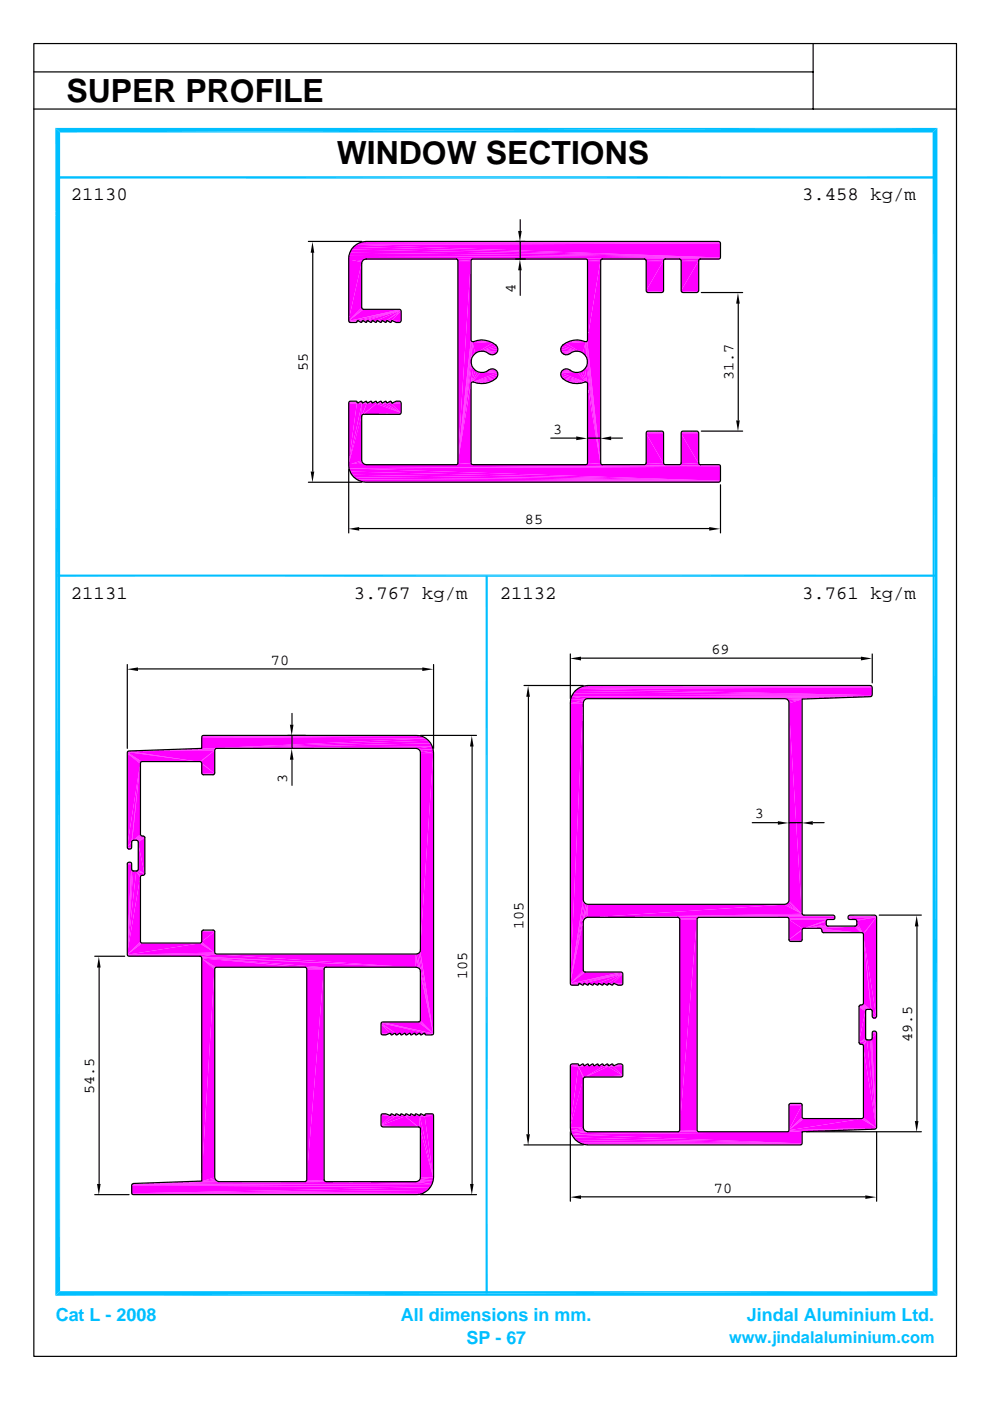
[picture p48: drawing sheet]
<svg xmlns="http://www.w3.org/2000/svg" width="210mm" height="297mm" viewBox="0 0 210 297" stroke-linecap="round" stroke-linejoin="round" font-family="sans-serif">
<defs><g id="words">
<g font-size="6.8">
<text x="14.1" y="21.5">SUPER PROFILE</text>
<text x="71.4" y="34.7">WINDOW SECTIONS</text>
</g>
<g font-size="4">
<text x="15" y="42.5">21130</text>
<text x="170.1" y="42.5">3.458 kg/m</text>
<text x="15" y="126.9">21131</text>
<text x="75" y="126.9">3.767 kg/m</text>
<text x="106" y="126.9">21132</text>
<text x="170.1" y="126.9">3.761 kg/m</text>
</g>
<g font-size="3.8" fill="#00bfff">
<text x="11.8" y="280.1">Cat L - 2008</text>
<text x="85" y="280.1">All dimensions in mm.</text>
<text x="158.4" y="280.1">Jindal Aluminium Ltd.</text>
<text x="98.9" y="285.1">SP - 67</text>
</g>
<text font-size="3.5" fill="#00bfff" x="154.6" y="284.7">www.jindalaluminium.com</text>
<g font-size="3.2">
<text x="109.3" y="62.1" transform="rotate(-90 109.3 62.1)">4</text>
<text x="65.3" y="78.7" transform="rotate(-90 65.3 78.7)">55</text>
<text x="155.5" y="80.6" transform="rotate(-90 155.5 80.6)">31.7</text>
<text x="117.3" y="91.9">3</text>
<text x="111.3" y="111.2">85</text>
<text x="57.4" y="140.9">70</text>
<text x="150.8" y="138.6">69</text>
<text x="60.9" y="165.9" transform="rotate(-90 60.9 165.9)">3</text>
<text x="160" y="173.5">3</text>
<text x="111" y="197" transform="rotate(-90 111 197)">105</text>
<text x="99.1" y="207.6" transform="rotate(-90 99.1 207.6)">105</text>
<text x="193.4" y="221" transform="rotate(-90 193.4 221)">49.5</text>
<text x="20" y="232" transform="rotate(-90 20 232)">54.5</text>
<text x="151.4" y="252.8">70</text>
</g>
</g></defs>
<g fill="#00bfff">
<path d="M12.2 121.8h186l-186 .5z"/>
<path d="M12.2 122.3l186-.5v.5z"/>
<path d="M197.7 28.1l1.1-1v247.6z"/>
<path d="M197.7 28.1l1.1 246.6-1.1-.9z"/>
<path d="M11.7 274.7l186-.9 1.1 .9z"/>
<path d="M11.7 274.7l1-.9h185z"/>
<path d="M11.7 27.1l1 246.7-1 .9z"/>
<path d="M11.7 27.1l1 1v245.7z"/>
<path d="M11.7 27.1h187.1l-186.1 1z"/>
<path d="M12.7 28.1l186.1-1-1.1 1z"/>
<path d="M12.2 37.4h186l-186 .5z"/>
<path d="M12.2 37.9l186-.5v.5z"/>
</g>
<path d="M65.4 51.2h11.3M66.3 53.5v46.4M148.7 62h8.8M156.5 64.3v24.8M73.9 99.4v13.6M148.7 91.4h8.8M65.4 102.2h11.3M76.2 112.1h74.2M152.8 102.8v10.2" fill="none" stroke="#000" stroke-width=".25"/>
<path d="M66.3 51.3l.3 2.3h-.7zM156.5 62.1l.3 2.3h-.7zM65.9 100h.7l-.3 2.3zM156.1 89.1h.7l-.3 2.4zM73.9 112.1l2.3-.4v.8zM150.4 111.7l2.3 .4-2.3 .4z" fill="#000"/>
<path d="M76.2 102.1h76.5M76.2 102h76.5M76.8 102.3h75.7M76.8 102.2h75.9" fill="none" stroke="#f0f" stroke-width=".21"/>
<path d="M75.5 101.8h77.2" fill="none" stroke="#f0f" stroke-width=".34"/>
<g fill="#f0f">
<path d="M74.9 101.2l77.8 .7-77.2-.2z"/>
<path d="M74.5 100.7l78.2 1.2-77.8-.7z"/>
<path d="M74.1 100l78.6 1.9-78.2-1.2z"/>
<path d="M73.9 99.3l78.8 2.6-78.6-1.9z"/>
<path d="M73.9 99.3l78.8-.3v2.9z"/>
<path d="M73.9 99.3l78.8-.6v.3z"/>
<path d="M73.9 99.3l78.6-.7 .2 .1z"/>
<path d="M73.9 99.3l78.6-.7z"/>
<path d="M73.9 99.3l78.4-.7z"/>
<path d="M73.9 98.6h74.5l-74.5 .7z"/>
</g>
<g fill="none" stroke="#f0f" stroke-width=".21">
<path d="M73.9 98.6h74.5M73.9 98.5h3.7M96.7 98.6h3.5M96.9 98.5h3.1M97 98.3h2.9M124.1 98.6h3.5M124.3 98.5h3.2M124.5 98.3h2.8M136.6 98.6h4.4M136.7 98.5h4.1M136.9 98.3h3.8M144 98.6h4.4"/>
<path d="M144.1 98.5h4.2M144.3 98.3h3.8"/>
</g>
<path d="M73.9 98.4h3.3" fill="none" stroke="#f0f" stroke-width=".3"/>
<g fill="#f0f">
<path d="M73.9 98.6l2.8-.6 .2 .3z"/>
<path d="M73.9 98.6l2.7-1 .1 .4z"/>
<path d="M136.9 91.8l3.7 6.4h-3.7z"/>
<path d="M144.4 91.8l3.7 6.4h-3.7z"/>
<path d="M136.9 91.8h3.7v6.4z"/>
<path d="M144.4 91.8h3.7v6.4z"/>
</g>
<path d="M136.9 91.8h3.7M137 91.6h3.6M137.1 91.5h3.4M144.4 91.8h3.7M144.4 91.6h3.6M144.5 91.5h3.4" fill="none" stroke="#f0f" stroke-width=".21"/>
<g fill="#f0f">
<path d="M76.6 88.3v9.3l-2.7 1z"/>
<path d="M76.7 88.1l-2.8 10.5z"/>
</g>
<path d="M77 87.9h7.8M77 87.8h7.9" fill="none" stroke="#f0f" stroke-width=".21"/>
<path d="M77 87.7h8" fill="none" stroke="#f0f" stroke-width=".38"/>
<g fill="#f0f">
<path d="M77 87.9l2.8-2.3 5.2 1.9z"/>
<path d="M76.8 88l3-2.4z"/>
<path d="M77.7 85.6h2.1l-3 2.4z"/>
<path d="M77.7 85.6l-1 2.5z"/>
<path d="M76.7 85.6h1l-1 2.5z"/>
<path d="M76.7 85.6v2.5l-2.8 10.5z"/>
<path d="M75.6 85.6h1.1l-2.8 13z"/>
<path d="M79.8 85.6h1.1l4.1 1.9z"/>
</g>
<path d="M77.7 85.6h2.1" fill="none" stroke="#f0f" stroke-width=".21"/>
<g fill="#f0f">
<path d="M80.9 85.6h1l3.1 1.9z"/>
<path d="M81.9 85.6h1l2.1 1.9z"/>
<path d="M82.9 85.6l2.1-.1v2z"/>
<path d="M73.9 85.5l1.7 .1-1.7 13z"/>
<path d="M75.6 85.6l1.1-.3v.3z"/>
</g>
<path d="M82.9 85.5h2.1" fill="none" stroke="#f0f" stroke-width=".25"/>
<g fill="#f0f">
<path d="M81.9 85.6l1-.3v.3z"/>
<path d="M76.7 85.6l1-.3v.3z"/>
<path d="M78.8 85.6l1-.3v.3z"/>
<path d="M77.7 85.6l1.1-.3v.3z"/>
<path d="M80.9 85.6l1-.3v.3z"/>
<path d="M73.9 85.5l1.7-.2v.3z"/>
<path d="M79.8 85.6l1.1-.3v.3z"/>
<path d="M73.9 85.3h1.7l-1.7 .2z"/>
<path d="M75.6 85.6l1.1-.4v.1z"/>
<path d="M78.8 85.6l1-.4v.1z"/>
<path d="M81.9 85.6l1-.4v.1z"/>
<path d="M80.9 85.6l.9-.4 .1 .1z"/>
<path d="M79.8 85.6l1-.4 .1 .1z"/>
<path d="M76.7 85.6l1-.4v.1z"/>
<path d="M77.7 85.6l1-.4 .1 .1z"/>
<path d="M73.9 85.3l1.7-.1v.1z"/>
<path d="M82.9 85.6l1.9-.4 .1 .1z"/>
<path d="M74 85.2h1.6l-1.7 .1z"/>
<path d="M79.8 85.6l.8-.4h.2z"/>
<path d="M78.8 85.6l.7-.4h.3z"/>
<path d="M77.7 85.6l.8-.4h.2z"/>
<path d="M76.7 85.6l.8-.4h.2z"/>
<path d="M81.9 85.6l.7-.4h.3z"/>
<path d="M75.6 85.6l.8-.4h.3z"/>
<path d="M80.9 85.6l.7-.4h.2z"/>
<path d="M76.4 85.2h.3z"/>
<path d="M82.6 85.2h.3z"/>
<path d="M78.5 85.2h.2z"/>
<path d="M77.5 85.2h.2z"/>
<path d="M80.6 85.2h.2z"/>
<path d="M81.6 85.2h.2z"/>
<path d="M79.5 85.2h.3z"/>
<path d="M74 85.2l1.5-.1z"/>
<path d="M74 85.2h1.6z"/>
<path d="M83.9 85.1l.9 .1z"/>
<path d="M82.9 85.6l1-.5 .9 .1z"/>
<path d="M99.8 81.4v16.8h-2.8z"/>
<path d="M124.5 81.4l2.8 16.8h-2.8z"/>
<path d="M101.1 81.3l1.7 .1z"/>
<path d="M121.5 81.4l1.7-.1z"/>
</g>
<path d="M100.2 81.1h3.4M101.1 81.2h2.5M120.7 81.2h2.5M120.7 81.1h3.5" fill="none" stroke="#f0f" stroke-width=".21"/>
<path d="M100.3 81.2h3.3M120.7 81.2h3.3" fill="none" stroke="#f0f" stroke-width=".25"/>
<path d="M100.2 81h4.2M119.9 81h4.3" fill="none" stroke="#f0f" stroke-width=".34"/>
<g fill="#f0f">
<path d="M119.3 80.3l4.9 .8-4.3-.3z"/>
<path d="M100.2 81.1l4.9-.8-.7 .5z"/>
<path d="M119 80l5.2 1.1-4.9-.8z"/>
<path d="M100.2 81.1l5.2-1.1-.3 .3z"/>
<path d="M118.8 79.5l5.4 1.6-5.2-1.1z"/>
<path d="M100.2 81.1l5.3-1.6-.1 .5z"/>
<path d="M118.9 79.1l5.3 2-5.4-1.6z"/>
<path d="M118.9 79.1l5.4 2z"/>
<path d="M100.2 81.1l5.3-2v.4z"/>
<path d="M100 81.1l5.5-2z"/>
<path d="M118.9 79.1l3.6-.1 1.8 2.1z"/>
<path d="M101.9 79l3.6 .1-5.5 2z"/>
</g>
<path d="M101.9 79h3.6M118.9 79h3.6" fill="none" stroke="#f0f" stroke-width=".21"/>
<g fill="#f0f">
<path d="M122.5 79l.6-.1 1.2 2.2z"/>
<path d="M123.1 78.9l1.4 2.3z"/>
<path d="M101.3 78.9l.6 .1-1.9 2.1z"/>
<path d="M101.3 78.9l-1.4 2.3z"/>
</g>
<path d="M102.5 79h3M118.9 79h3" fill="none" stroke="#f0f" stroke-width=".21"/>
<path d="M103 78.9h2.5M118.9 78.9h2.4" fill="none" stroke="#f0f" stroke-width=".38"/>
<g fill="#f0f">
<path d="M123.1 78.9l.5-.3 .9 2.6z"/>
<path d="M100.8 78.6l.5 .3-1.4 2.3z"/>
</g>
<path d="M103 78.7h2.2M119.1 78.7h2.2" fill="none" stroke="#f0f" stroke-width=".34"/>
<g fill="#f0f">
<path d="M119.1 78.7l.4-.3 1.3 .1z"/>
<path d="M103.5 78.5l1.4-.1 .3 .3z"/>
<path d="M103.5 78.5l.5-.2 .9 .1z"/>
<path d="M119.5 78.4l.9-.1 .4 .2z"/>
<path d="M119.5 78.4l.9-.1z"/>
<path d="M104 78.3l.9 .1z"/>
<path d="M124 78.2l.5 3-.9-2.6z"/>
<path d="M124 78.2l.5 3.2z"/>
<path d="M124 78.2l3.3 20z"/>
<path d="M100.3 78.2l.5 .4-.9 2.6z"/>
<path d="M100.3 78.2l-.5 3.2z"/>
<path d="M100.3 78.2l-3.3 20z"/>
<path d="M124.3 77.7l3 20.5-3.3-20z"/>
<path d="M100 77.7l.3 .5-3.3 20z"/>
<path d="M124.5 77.1l2.8 21.1-3-20.5z"/>
<path d="M99.9 77.1l.1 .6-3 20.5z"/>
<path d="M124.5 76.5l2.8 21.7z"/>
<path d="M99.9 76.5l-2.9 21.7z"/>
<path d="M104 75.3l.9-.1z"/>
<path d="M119.5 75.2l.9 .1z"/>
<path d="M119.5 75.2l1.3-.2-.4 .3z"/>
<path d="M103.5 75l1.4 .2-.9 .1z"/>
<path d="M103.5 75l1.7-.1-.3 .3z"/>
<path d="M119.1 74.9l1.7 .1-1.3 .2z"/>
</g>
<path d="M102.5 74.7h2.7M103 74.9h2.2M119.1 74.9h2.2M119.1 74.7h2.8" fill="none" stroke="#f0f" stroke-width=".34"/>
<path d="M101.9 74.5h3.6M118.9 74.5h3.6" fill="none" stroke="#f0f" stroke-width=".21"/>
<path d="M102.5 74.7h3M118.9 74.7h3" fill="none" stroke="#f0f" stroke-width=".38"/>
<g fill="#f0f">
<path d="M101.9 74.5l3.6-.5v.5z"/>
<path d="M118.8 74l3.7 .5h-3.6z"/>
<path d="M101.9 74.5l3.5-.9 .1 .4z"/>
<path d="M101.3 74.7l4.1-1.1z"/>
<path d="M119 73.6l3.5 .9-3.7-.5z"/>
<path d="M119 73.6l4.1 1.1z"/>
<path d="M101.3 74.7l3.8-1.5 .3 .4z"/>
<path d="M119.3 73.2l3.8 1.5-4.1-1.1z"/>
<path d="M101.3 74.7l3.1-1.9 .7 .4z"/>
<path d="M100.8 75l3.6-2.2z"/>
<path d="M119.3 73.2l.6-.4 3.2 1.9z"/>
<path d="M119.9 72.8l3.7 2.2z"/>
<path d="M119.9 72.8l4.3-.3-.6 2.5z"/>
<path d="M124.2 72.5l-.2 2.9-.4-.4z"/>
</g>
<path d="M124.2 72.5v3.4" fill="none" stroke="#f0f" stroke-width=".34"/>
<path d="M124.3 72.5v4" fill="none" stroke="#f0f" stroke-width=".3"/>
<g fill="#f0f">
<path d="M124.2 72.5l3.1 25.7-2.8-21.7z"/>
<path d="M100.2 72.5l4.2 .3-3.6 2.2z"/>
<path d="M100.2 72.5l.6 2.5-.5 .4z"/>
</g>
<path d="M100.2 72.5v3.4" fill="none" stroke="#f0f" stroke-width=".34"/>
<path d="M100 72.5v4" fill="none" stroke="#f0f" stroke-width=".3"/>
<path d="M100.2 72.5l-.3 4-2.9 21.7z" fill="#f0f"/>
<path d="M100.2 72.6h4.2M119.9 72.6h4.3" fill="none" stroke="#f0f" stroke-width=".25"/>
<g fill="#f0f">
<path d="M124.2 72.5h.1l3 25.7z"/>
<path d="M100 72.5h.2l-3.2 25.7z"/>
</g>
<path d="M100.3 72.6h4.1M119.9 72.6h4.1" fill="none" stroke="#f0f" stroke-width=".34"/>
<g fill="#f0f">
<path d="M124.5 72.3l2.8 25.9-3-25.7z"/>
<path d="M99.9 72.3l.1 .2-3 25.7z"/>
</g>
<path d="M100.3 72.4h3.3M120.7 72.4h3.3" fill="none" stroke="#f0f" stroke-width=".25"/>
<path d="M101.1 72.3h2.5M120.7 72.3h2.5" fill="none" stroke="#f0f" stroke-width=".21"/>
<g fill="#f0f">
<path d="M99.8 72.2l-2.8 26z"/>
<path d="M124.5 72.2l2.8 26z"/>
<path d="M121.5 72.2h1.7z"/>
<path d="M101.1 72.2h1.7z"/>
<path d="M83.9 68.4h.9z"/>
<path d="M74 68.4h1.5z"/>
<path d="M74 68.4h1.6z"/>
<path d="M82.6 68.4h.3z"/>
<path d="M76.4 68.4h.3z"/>
<path d="M79.5 68.4h.3z"/>
<path d="M77.5 68.4h.2z"/>
<path d="M80.6 68.4h.2z"/>
<path d="M78.5 68.4h.2z"/>
<path d="M81.6 68.4h.2z"/>
<path d="M82.6 68.4l.3-.2z"/>
<path d="M83.9 68.4l1-.2-.1 .2z"/>
<path d="M79.5 68.4l.3-.2z"/>
<path d="M74 68.4l1.6-.2v.2z"/>
<path d="M77.5 68.4l.2-.2z"/>
<path d="M80.6 68.4l.3-.2z"/>
<path d="M76.4 68.4l.3-.2z"/>
<path d="M78.5 68.4l.3-.2z"/>
<path d="M73.9 68.2h1.7l-1.6 .2z"/>
<path d="M81.6 68.4l.3-.2z"/>
<path d="M83.9 68.4l1.1-.3-.1 .1z"/>
<path d="M73.9 68.1l1.7 .1h-1.7z"/>
<path d="M82.9 68v.2l-.3 .2z"/>
<path d="M82.9 68l2.1 .1-1.1 .3z"/>
<path d="M78.8 68v.2l-.3 .2z"/>
<path d="M78.8 68l1 .2-.3 .2z"/>
<path d="M73.9 68.1l1.7-.1v.2z"/>
<path d="M75.6 68l1.1 .2-.3 .2z"/>
<path d="M75.6 68h1.1v.2z"/>
<path d="M76.7 68l1 .2-.2 .2z"/>
<path d="M76.7 68h1v.2z"/>
<path d="M77.7 68h1.1l-.3 .4z"/>
<path d="M80.9 68v.2l-.3 .2z"/>
<path d="M80.9 68l1 .2-.3 .2z"/>
</g>
<path d="M77.7 68h2.1" fill="none" stroke="#f0f" stroke-width=".21"/>
<g fill="#f0f">
<path d="M78.8 68h1v.2z"/>
<path d="M79.8 68h1.1l-.3 .4z"/>
</g>
<path d="M79.8 68h2.1" fill="none" stroke="#f0f" stroke-width=".21"/>
<g fill="#f0f">
<path d="M80.9 68h1v.2z"/>
<path d="M81.9 68h1l-.3 .4z"/>
<path d="M81.9 68l3.1-2-2.1 2z"/>
<path d="M82.9 68l2.1-2v2.1z"/>
<path d="M81.9 68l3-2.2 .1 .2z"/>
<path d="M79.8 68l5.1-2.2-3 2.2z"/>
<path d="M77.7 68l7.2-2.2-5.1 2.2z"/>
<path d="M76.7 68l8.2-2.2-7.2 2.2z"/>
<path d="M75.6 68l9.3-2.2-8.2 2.2z"/>
<path d="M73.9 68.1l11-2.3-9.3 2.2z"/>
<path d="M73.9 68.1l10.9-2.4 .1 .1z"/>
<path d="M73.9 68.1l10.9-2.4z"/>
<path d="M73.9 68.1l3.1-2.5h7.6z"/>
<path d="M73.9 68.1l2.9-2.5h.2z"/>
<path d="M73.9 68.1l2.8-2.6 .1 .1z"/>
<path d="M76.6 65.3l.1 .2-2.8 2.6z"/>
</g>
<path d="M136.9 61.8h3.7M137 61.9h3.6M137.1 62h3.4M144.4 61.8h3.7M144.4 61.9h3.6M144.5 62h3.4" fill="none" stroke="#f0f" stroke-width=".21"/>
<g fill="#f0f">
<path d="M76.6 55.9v9.4l-2.7 2.8z"/>
<path d="M76.7 55.6l-2.8 12.5z"/>
<path d="M148.1 55.4v6.3h-3.7z"/>
<path d="M140.6 55.4v6.3h-3.7z"/>
<path d="M127.3 55.4v42.8l-2.8-26z"/>
<path d="M99.8 55.4v16.8l-2.8 26z"/>
<path d="M144.4 55.4h3.7l-3.7 6.3z"/>
<path d="M136.9 55.4h3.7l-3.7 6.3z"/>
<path d="M97 55.4h2.8l-2.8 42.8z"/>
<path d="M124.5 55.4h2.8l-2.8 16.8z"/>
</g>
<g fill="none" stroke="#f0f" stroke-width=".21">
<path d="M73.9 55h3.7M73.9 55h78.4M96.7 55h3.5M96.9 55.1h3.1M97 55.3h2.9M124.1 55h3.5M124.3 55.1h3.2M124.5 55.3h2.8M136.6 55h4.4M136.7 55.1h4.1M136.9 55.3h3.8M144 55h4.4"/>
<path d="M144.1 55.1h4.2M144.3 55.3h3.8"/>
</g>
<path d="M73.9 55.1h3.3" fill="none" stroke="#f0f" stroke-width=".25"/>
<g fill="#f0f">
<path d="M73.9 55l3 .2-.2 .4z"/>
<path d="M73.9 55l2.8 .6-2.8 12.5z"/>
</g>
<path d="M73.9 55h78.6M73.9 54.9h78.8" fill="none" stroke="#f0f" stroke-width=".21"/>
<path d="M73.9 54.8h78.8" fill="none" stroke="#f0f" stroke-width=".38"/>
<g fill="#f0f">
<path d="M73.9 54.3l78.8 .3-78.8 .4z"/>
<path d="M74.1 53.6l78.6 1-78.8-.3z"/>
<path d="M74.5 52.9l78.2 1.7-78.6-1z"/>
<path d="M74.9 52.4l77.8 2.2-78.2-1.7z"/>
<path d="M74.9 52.4l.6-.5 77.2 2.7z"/>
<path d="M75.5 51.9l77.2-.3v3z"/>
</g>
<path d="M75.5 51.7h77.2" fill="none" stroke="#f0f" stroke-width=".34"/>
<path d="M76.2 51.5h76.5M76.2 51.4h76.5M76.8 51.3h75.7M27.9 253.1h61.7M27.9 253.2h61M27.9 253.2h61.7M28 253.3h60.9" fill="none" stroke="#f0f" stroke-width=".21"/>
<g fill="none" stroke="#000" stroke-width=".25">
<path d="M75 52.3a3.9 3.9 0 0 1 2.6-1.1h74.8l.4 .4v2.9l-.2 .4h-4.1l-.3 .2-.1 6.5-.3 .4h-3l-.3-.2-.1-6.5-.2-.3-3.1-.1-.4 .2v6.5l-.4 .4h-2.9l-.3-.2-.1-6.5-.2-.3-9.1-.1-.3 .2v.2v43l.3 .2h9.1l.2-.4 .1-6.5 .3-.2h2.9h.2l.2 .4v6.5l.4 .2h3.1l.2-.4 .1-6.5 .3-.2h3l.3 .4 .1 6.5 .3 .2 4.1 .1 .2 .3v3l-.2 .3h-75a3.7 3.7 0 0 1-3.7-3.7l.1-13.2 .3-.2h1.2l.3 .3 .8-.3 .3 .3 .8-.3 .2 .3 .8-.3 .3 .3 .7-.3 .3 .3 .8-.3 .2 .3 .8-.3 .3 .3 .7-.3 .3 .3a1.69 1.69 0 0 1 1.9-.1l.1 2.2-.2 .3h-7.8l-.3 .2-.1 9.6a1.03 1.03 0 0 0 .9 .9h19.2l.2-.2 .1-.2-.1-43-.2-.2h-19.2a.94 .94 0 0 0-.9 .9l.1 9.6 .3 .2h7.8l.2 .4v2l-.2 .3a2.13 2.13 0 0 1-1.8-.3l-.3 .4-.7-.4-.3 .4-.7-.4-.3 .4-.7-.4-.4 .4-.6-.4-.4 .4-.7-.4-.3 .4-.7-.4h-.2l-.2 .4-.7-.4-.4 .4h-1.2l-.3-.2-.1-13.3a3.6 3.6 0 0 1 1.1-2.6zM99.9 55.1l.4-.2 24.1 .1 .2 .3v16.8l-.4 .3a4.6 4.6 0 0 0-5.2 1.1 1.18 1.18 0 0 0 .3 1.5 1.18 1.18 0 0 0 1.5 0 2.26 2.26 0 0 1 3.1 .2 2.26 2.26 0 0 1 0 3.1 2.26 2.26 0 0 1-3.1 .2 1.19 1.19 0 0 0-1.6 .1 1.19 1.19 0 0 0 .1 1.7 4.9 4.9 0 0 0 4.9 .7l.4 .3v16.8l-.2 .4h-.2h-24.1l-.2-.4v-16.8l.3-.3a4.6 4.6 0 0 0 5.2-1.1 1.18 1.18 0 0 0-.3-1.5 1.18 1.18 0 0 0-1.5 .1 2.26 2.26 0 0 1-3.1-.2 2.26 2.26 0 0 1 0-3.1 2.26 2.26 0 0 1 3.1-.2 1.19 1.19 0 0 0 1.7-.2 1.19 1.19 0 0 0-.2-1.6 4.9 4.9 0 0 0-4.9-.8l-.3-.3zM109.4 54.9h1.9M109.4 51.2h1.9M110.3 46.6v2.3M110.3 51.2v3.7M110.3 57.2v5.4M116.8 92.9h5.4M124.6 92.9h2.8M129.6 92.9h2.4M89.1 155.9h11.9M100.1 158.2v92.8"/>
<path d="M89.1 253.3h11.9"/>
</g>
<path d="M109.9 49h.7l-.4 2.3zM110.2 55l.4 2.3h-.7zM122.2 92.5l2.3 .4-2.3 .4zM127.3 92.9l2.3-.4v.8zM100 156l.4 2.3h-.7zM99.7 251h.7l-.4 2.4z" fill="#000"/>
<path d="M27.9 252.9h62.3" fill="none" stroke="#f0f" stroke-width=".38"/>
<g fill="#f0f">
<path d="M27.9 253l62.9-.7-.6 .4z"/>
<path d="M27.9 253l63.3-1.3-.4 .6z"/>
<path d="M27.9 251.4l63.3 .3-63.3 1.3z"/>
<path d="M27.9 251.2l63.3 .5-63.3-.3z"/>
<path d="M27.9 251.2l63.7-.1-.4 .6z"/>
</g>
<path d="M27.9 251.1h63.7M28 251h63.6" fill="none" stroke="#f0f" stroke-width=".21"/>
<g fill="#f0f">
<path d="M28.2 251l40.8-.4 22.6 .5z"/>
<path d="M69 250.6h19.1l3.5 .5z"/>
</g>
<path d="M28.2 250.8h40.8" fill="none" stroke="#f0f" stroke-width=".38"/>
<path d="M64.6 250.6h4.4" fill="none" stroke="#f0f" stroke-width=".21"/>
<g fill="#f0f">
<path d="M28.2 251l18.2-.4z"/>
<path d="M88.1 250.6l.4-.1 3.1 .6z"/>
<path d="M28.2 251l14.5-.5h3.4z"/>
</g>
<path d="M64.8 250.5h4.1" fill="none" stroke="#f0f" stroke-width=".21"/>
<path d="M88.5 250.5l3.3-.1-.2 .7z" fill="#f0f"/>
<path d="M42.7 250.4h3.4M64.9 250.3h3.8M88.5 250.4h3.3" fill="none" stroke="#f0f" stroke-width=".21"/>
<path d="M42.7 250.5l2.9-.5 .2 .3z" fill="#f0f"/>
<path d="M88.8 250.2h3" fill="none" stroke="#f0f" stroke-width=".38"/>
<g fill="#f0f">
<path d="M89 250l2.9-.3-.1 .7z"/>
<path d="M42.7 250.5l2.8-.8 .1 .3z"/>
</g>
<path d="M89 249.8h2.9" fill="none" stroke="#f0f" stroke-width=".34"/>
<g fill="#f0f">
<path d="M89.1 239.3l2.8 10.4h-2.8z"/>
<path d="M89 239.2l2.9 10.5z"/>
</g>
<path d="M80.8 238.9h7.9M80.9 239h7.8" fill="none" stroke="#f0f" stroke-width=".21"/>
<path d="M80.7 238.8h8" fill="none" stroke="#f0f" stroke-width=".38"/>
<g fill="#f0f">
<path d="M80.7 238.6l5.2-1.9 2.8 2.3z"/>
<path d="M85.9 236.7l3 2.3z"/>
<path d="M85.9 236.7h3.1l-.1 2.3z"/>
</g>
<path d="M89 236.7v2.5" fill="none" stroke="#f0f" stroke-width=".21"/>
<path d="M89 236.7l2.9 13-2.9-10.5z" fill="#f0f"/>
<path d="M85.9 236.7h3.1" fill="none" stroke="#f0f" stroke-width=".21"/>
<g fill="#f0f">
<path d="M89 236.7h1l1.9 13z"/>
<path d="M80.7 238.6l3.1-1.9h2.1z"/>
</g>
<path d="M83.8 236.7h4.2" fill="none" stroke="#f0f" stroke-width=".21"/>
<g fill="#f0f">
<path d="M80.7 238.6l2.1-2 1 .1z"/>
<path d="M80.7 236.6h2.1l-2.1 2z"/>
<path d="M90 236.7l1.9-.1v13.1z"/>
</g>
<path d="M80.7 236.5h2.1" fill="none" stroke="#f0f" stroke-width=".25"/>
<g fill="#f0f">
<path d="M90 236.7l1.8-.3 .1 .2z"/>
<path d="M85.9 236.4l1.1 .3h-1.1z"/>
<path d="M82.8 236.4l1 .3-1-.1z"/>
<path d="M89 236.4l1 .3h-1z"/>
<path d="M88 236.4l1 .3h-1z"/>
<path d="M83.8 236.4l1.1 .3h-1.1z"/>
<path d="M84.9 236.4l1 .3h-1z"/>
<path d="M87 236.4l1 .3h-1z"/>
<path d="M90 236.4h1.8l-1.8 .3z"/>
<path d="M82.8 236.2l1 .5-1-.3z"/>
<path d="M89.1 236.2l.9 .5-1-.3z"/>
<path d="M88 236.2l1 .5-1-.3z"/>
<path d="M85.9 236.2l1.1 .5-1.1-.3z"/>
<path d="M83.9 236.2l1 .5-1.1-.3z"/>
<path d="M87 236.2l1 .5-1-.3z"/>
<path d="M84.9 236.2l1 .5-1-.3z"/>
<path d="M90.1 236.2l1.7 .2h-1.8z"/>
</g>
<path d="M80.8 236.4h2" fill="none" stroke="#f0f" stroke-width=".38"/>
<g fill="#f0f">
<path d="M90.1 236.2h1.6l.1 .2z"/>
<path d="M85.9 236.2l1.1 .5z"/>
<path d="M88 236.2l1 .5z"/>
<path d="M89.1 236.2l.9 .5z"/>
<path d="M84.9 236.2l1 .5z"/>
<path d="M82.8 236.2l1 .5z"/>
<path d="M83.9 236.2l1 .5z"/>
<path d="M87 236.2l1 .5z"/>
<path d="M88 236.2h.3z"/>
<path d="M84.9 236.2h.2z"/>
<path d="M87 236.2h.2z"/>
<path d="M83.9 236.2h.2z"/>
<path d="M89.1 236.2h.2z"/>
<path d="M82.8 236.2h.3z"/>
<path d="M85.9 236.2h.3z"/>
<path d="M90.3 236.2h1.4z"/>
<path d="M90.1 236.2h1.6z"/>
<path d="M80.9 236.2l1.9 .4z"/>
<path d="M81.1 236.2h.6l1.1 .4z"/>
<path d="M90.3 219.5l1.4-.1z"/>
<path d="M80.9 219.4l.8 .1z"/>
<path d="M90.1 219.4h1.6z"/>
<path d="M88 219.4l.3 .1z"/>
<path d="M83.9 219.4l.2 .1z"/>
<path d="M85.9 219.4l.3 .1z"/>
<path d="M87 219.4l.2 .1z"/>
<path d="M84.9 219.4l.2 .1z"/>
<path d="M82.8 219.4l.3 .1z"/>
<path d="M89.1 219.4l.2 .1z"/>
<path d="M90.1 219.4l1.7-.1-.1 .1z"/>
<path d="M90 219.3h1.8l-1.7 .1z"/>
<path d="M87 219.3l.2 .2z"/>
<path d="M85.9 219.3l.3 .2z"/>
<path d="M84.9 219.3l.2 .2z"/>
<path d="M88 219.3l.3 .2z"/>
<path d="M83.8 219.3l.3 .2z"/>
<path d="M89 219.3l.3 .2z"/>
<path d="M82.8 219.3l.3 .2z"/>
<path d="M80.8 219.3l.9 .2z"/>
<path d="M90 219.3l1.9-.2-.1 .2z"/>
<path d="M80.7 219.1l1 .4-.9-.2z"/>
</g>
<path d="M80.7 219.3h2.1" fill="none" stroke="#f0f" stroke-width=".42"/>
<g fill="#f0f">
<path d="M82.8 219.1l.3 .4-.3-.2z"/>
<path d="M88 219.3l1-.3-.7 .5z"/>
<path d="M89 219l.3 .5-.3-.2z"/>
<path d="M84.9 219.3l1-.3-.8 .5z"/>
<path d="M85.9 219l.3 .5-.3-.2z"/>
<path d="M85.9 219h1.1l-.8 .5z"/>
<path d="M87 219l.2 .5-.2-.2z"/>
<path d="M83.8 219.3l1.1-.3-.8 .5z"/>
</g>
<path d="M84.9 219h2.1" fill="none" stroke="#f0f" stroke-width=".21"/>
<path d="M84.9 219h1l-1 .3z" fill="#f0f"/>
<path d="M84.9 219h3.1" fill="none" stroke="#f0f" stroke-width=".21"/>
<g fill="#f0f">
<path d="M87 219h1l-.8 .5z"/>
<path d="M88 219h1l-1 .3z"/>
</g>
<path d="M88 219h2" fill="none" stroke="#f0f" stroke-width=".21"/>
<g fill="#f0f">
<path d="M89 219h1l-.7 .5z"/>
<path d="M90 219l1.9 .1-1.9 .2z"/>
<path d="M82.8 219.1l1-.1-.7 .5z"/>
</g>
<path d="M83.8 219h6.2" fill="none" stroke="#f0f" stroke-width=".21"/>
<g fill="#f0f">
<path d="M83.8 219h1.1l-1.1 .3z"/>
<path d="M80.7 217.1l3.1 1.9-1 .1z"/>
<path d="M80.7 217.1l2.1 2h-2.1z"/>
<path d="M80.8 216.9l3 2.1-3.1-1.9z"/>
<path d="M80.8 216.9l9.2 2.1h-6.2z"/>
<path d="M80.8 216.9l11.1 2.2-1.9-.1z"/>
<path d="M80.8 216.9l.1-.1 11 2.3z"/>
<path d="M80.9 216.8l11 2.3z"/>
<path d="M81.1 216.7h7.6l3.2 2.4z"/>
<path d="M88.7 216.7h.2l3 2.4z"/>
<path d="M89 216.5l2.9 2.6-3-2.4z"/>
<path d="M89.1 216.4l2.8 2.7-2.9-2.6z"/>
<path d="M89.1 206.1l2.8 13-2.8-2.7z"/>
<path d="M89 205.7l2.9 13.4z"/>
<path d="M45.5 205.5v44.2l-2.8 .8z"/>
<path d="M68.7 205.5v44.7h-3.7z"/>
<path d="M65 205.5h3.7l-3.7 44.7z"/>
</g>
<path d="M64.6 205.2h4.4M64.8 205.2h4.1M64.9 205.4h3.8" fill="none" stroke="#f0f" stroke-width=".21"/>
<g fill="#f0f">
<path d="M42.7 203.2l21.9 1.9h-18.8z"/>
<path d="M42.7 203.2l3.1 1.9-.1 .1z"/>
<path d="M42.7 203.2l3 2-.1 .1z"/>
<path d="M42.7 203.2l2.9 2.1-.1 .2z"/>
<path d="M42.7 203.2l2.8 2.3-2.8 45z"/>
<path d="M42.6 203l22 2.1-21.9-1.9z"/>
<path d="M42.6 203l26.4 2.1h-4.4z"/>
<path d="M42.6 203l45.5 2.1h-19.1z"/>
<path d="M42.5 202.8l45.6 2.3-45.5-2.1z"/>
<path d="M42.3 202.8l45.8 2.3z"/>
</g>
<path d="M27 202.7h15.3M27.1 202.8h15.2" fill="none" stroke="#f0f" stroke-width=".21"/>
<path d="M26.9 202.6h15.4" fill="none" stroke="#f0f" stroke-width=".38"/>
<g fill="#f0f">
<path d="M26.9 202.4l18.9-.1-3.5 .5z"/>
<path d="M42.3 202.8l3.5-.5 42.3 2.8z"/>
<path d="M45.8 202.3h42.3v2.8z"/>
</g>
<path d="M88.3 202.3v2.9" fill="none" stroke="#f0f" stroke-width=".38"/>
<g fill="#f0f">
<path d="M88.1 202.3l.7 3.1-.3-.2z"/>
<path d="M88.1 202.3l.9 3.4-.2-.3z"/>
</g>
<path d="M26.9 202.4h18.9" fill="none" stroke="#f0f" stroke-width=".21"/>
<g fill="#f0f">
<path d="M88.1 202.3h.4l.5 3.4z"/>
<path d="M88.5 202.3l3.4 16.8-2.9-13.4z"/>
</g>
<path d="M26.9 202.3h18.8" fill="none" stroke="#f0f" stroke-width=".25"/>
<g fill="#f0f">
<path d="M88.5 202.3l.3-.2 3.1 17z"/>
<path d="M26.9 202.4l18.6-.4 .1 .2z"/>
<path d="M89 201.8l2.9 17.3-3.1-17z"/>
<path d="M89.1 201.4l2.8 17.7z"/>
<path d="M26.9 202.4l15.4-2.4 3.2 2z"/>
<path d="M26.9 202.4l3.2-2.4h12.2z"/>
<path d="M26.9 202.4l3-2.4h.2z"/>
<path d="M42.3 200h.2l3 2z"/>
<path d="M26.9 202.4l2.9-2.6 .1 .2z"/>
<path d="M42.5 200l.1-.2 2.9 2.2z"/>
<path d="M26.9 202.4l2.8-2.7 .1 .1z"/>
<path d="M42.7 199.7l2.8 2.3-2.9-2.2z"/>
<path d="M42.7 199.7l2.8-2.1v4.4z"/>
<path d="M42.7 197.6h2.8l-2.8 2.1z"/>
</g>
<path d="M42.7 197.5h2.8M42.8 197.4h2.6M42.9 197.3h2.4" fill="none" stroke="#f0f" stroke-width=".21"/>
<g fill="#f0f">
<path d="M29.7 186v13.7l-2.8 2.7z"/>
<path d="M30.1 185.7l.3-.1z"/>
<path d="M30.1 185.7l.5-.3z"/>
<path d="M29.9 185.7l.7-.3z"/>
<path d="M29.9 185.7l.7-.4v.1z"/>
<path d="M28.9 184.7l1.7 .6-.7 .4z"/>
<path d="M28.9 184.7l1 1-.1 .1z"/>
<path d="M28.9 184.7l.9 1.1-.1 .2z"/>
<path d="M28.9 184.7l.8 1.3-2.8 16.4z"/>
<path d="M28.2 184.7h.7l-2 17.7z"/>
<path d="M28 184.7h.2l-1.3 17.7z"/>
<path d="M28.9 184.7l1.7 .6z"/>
<path d="M27.9 184.5l.1 .2-1.1 17.7z"/>
<path d="M29.2 184.5l1.4 .8-1.5-.6z"/>
<path d="M27.9 184.3l-1 18.1z"/>
<path d="M29.3 184.3l1.3 1-1.4-.8z"/>
<path d="M27.9 183.2l-1 19.2z"/>
<path d="M26.9 183.2h1l-1 19.2z"/>
<path d="M26.9 183.2l.9-.2 .1 .2z"/>
<path d="M27 183h.8l-.9 .2z"/>
<path d="M27 183l.6-.1 .2 .1z"/>
<path d="M27 183l.6-.1z"/>
<path d="M27.2 182.9h.4z"/>
<path d="M27.2 180.1h.4z"/>
<path d="M27.2 180.1l.6-.2-.2 .2z"/>
<path d="M27 179.9h.8l-.6 .2z"/>
<path d="M27 179.9l.9-.2-.1 .2z"/>
<path d="M26.9 179.7h1l-.9 .2z"/>
<path d="M27.9 178.6v1.1h-1z"/>
<path d="M29.3 178.6l1.3 6.7-1.3-1z"/>
<path d="M27.9 178.4l-1 1.3z"/>
<path d="M28.2 178.2l2.4-.5-1.7 .5z"/>
<path d="M28.9 178.2l1.7-.5-1.5 .6z"/>
<path d="M29.1 178.3l1.5-.6-1.4 .7z"/>
<path d="M29.2 178.4l1.4-.7-1.3 .9z"/>
<path d="M29.3 178.6l1.3-.9v7.6z"/>
<path d="M28.2 178.2l2.4-.7v.2z"/>
<path d="M28 178.3l2.6-.8z"/>
<path d="M28 178.3l2.4-.9 .2 .1z"/>
<path d="M28 178.3l2.4-.9z"/>
<path d="M28 178.3l2.3-1z"/>
<path d="M28 178.3l1.9-1.1 .2 .1z"/>
<path d="M28 178.3l1.8-1.2 .1 .1z"/>
<path d="M28 178.3l1.7-1.4 .1 .2z"/>
</g>
<path d="M42.7 164h2.8M42.8 164.2h2.6M42.9 164.3h2.4" fill="none" stroke="#f0f" stroke-width=".21"/>
<g fill="#f0f">
<path d="M29.7 161.9v15l-1.7 1.4z"/>
<path d="M29.7 161.9l-1.7 16.4-.1 .1z"/>
<path d="M29.7 161.9l-1.8 16.5-1 1.3z"/>
<path d="M42.7 161.9l2.8 2h-2.8z"/>
<path d="M42.6 161.7l2.9 2.2-2.8-2z"/>
<path d="M42.5 161.6l3 2.3z"/>
<path d="M91.9 159.7v59.4l-2.8-17.7z"/>
<path d="M89.1 159.7h2.8l-2.8 41.7z"/>
<path d="M26.9 159.7l3.2 1.8-.2 .1z"/>
<path d="M26.9 159.7l3 1.9-.1 .1z"/>
<path d="M26.9 159.7l2.9 2-.1 .2z"/>
<path d="M26.9 159.7l2.8 2.2-2.8 17.8z"/>
<path d="M27 159.5l3.1 2-3.2-1.8z"/>
<path d="M27 159.5l15.3 2h-12.2z"/>
<path d="M27 159.5l.1-.2 15.2 2.2z"/>
</g>
<path d="M89 159.5h2.9" fill="none" stroke="#f0f" stroke-width=".34"/>
<g fill="#f0f">
<path d="M27.1 159.3l15.2 2.2z"/>
<path d="M27.3 159.3l18.2-.2-3.2 2.4z"/>
<path d="M42.3 161.5l3.2-2.4-3 2.5z"/>
<path d="M42.5 161.6l3-2.5v4.8z"/>
<path d="M88.8 159l3.1 .7-2.9-.4z"/>
<path d="M88.8 159l3-.1 .1 .8z"/>
</g>
<path d="M27.3 159.1h18.3" fill="none" stroke="#f0f" stroke-width=".34"/>
<path d="M88.5 158.9h3.3" fill="none" stroke="#f0f" stroke-width=".21"/>
<g fill="#f0f">
<path d="M27.3 159.3l18.4-.5-.1 .1z"/>
<path d="M27.3 159.3l18.5-.6z"/>
</g>
<path d="M88.1 158.8h3.7" fill="none" stroke="#f0f" stroke-width=".21"/>
<g fill="#f0f">
<path d="M27.3 159.3l18.5-.6z"/>
<path d="M42.7 158.7l48.9-.4z"/>
<path d="M45.8 158.7l45.8-.4-3.5 .4z"/>
<path d="M88.1 158.7l3.5-.4 .2 .6z"/>
<path d="M42.7 158.7l48.5-1.1 .4 .7z"/>
<path d="M42.7 158.7l48.1-1.7 .4 .6z"/>
<path d="M42.7 158.7l47.5-2.1 .6 .4z"/>
<path d="M42.7 156.3l47.5 .3-47.5 2.1z"/>
</g>
<path d="M42.7 156.4h47.5" fill="none" stroke="#f0f" stroke-width=".34"/>
<path d="M42.7 156.2h46.9M42.8 156.1h46.8M42.8 156.1h46.1M42.9 156h46" fill="none" stroke="#f0f" stroke-width=".21"/>
<g fill="none" stroke="#000" stroke-width=".25">
<path d="M27 140.9v17.8M27 159.4l.4-.2 15.4-.5v-2.4l.3-.4h45.1a3.7 3.7 0 0 1 3.7 3.7v59.5l-.1 .3h-.3h-1.2l-.3-.3-.7 .3h-.2l-.1-.3-.7 .3h-.2l-.2-.3-.6 .3h-.2l-.2-.3-.6 .3h-.3l-.1-.3-.7 .3h-.2l-.2-.3-.6 .3-.5-.3-.7 .3-.3-.3a1.92 1.92 0 0 1-1.9 .2v-2.2l.2-.4h7.8l.3-.2v-10.5a.87 .87 0 0 0-.9-.9h-19.1l-.3 .1-.1 .3 .1 44.8 .3 .2h19.1a.94 .94 0 0 0 .9-.9v-10.5l-.3-.2h-7.6l-.4-.3v-2.1l.2-.3a2.13 2.13 0 0 1 1.7 .3l.3-.4 .8 .4 .3-.4 .7 .4 .3-.4 .8 .4 .2-.4 .8 .4 .2-.4 .8 .4 .3-.4 .8 .4 .3-.4 .7 .4 .3-.4h1.2l.4 .2v13.3a3.7 3.7 0 0 1-3.7 3.7h-59.9l-.3-.2-.1-1.8 .4-.4 14.5-.5v-47.3l-.4-.4h-15l-.4-.1v-19.4a.47 .47 0 0 1 .5-.4 .47 .47 0 0 1 .4 .4v1.1l.2 .3h1l.2-.3v-5.8l-.2-.3-.8-.1-.3 .3-.1 1.2a.47 .47 0 0 1-.4 .4 .47 .47 0 0 1-.5-.4zM29.3 141.8h60.3M61 155.9h3.7M61.9 151.3v2.3M61.9 155.9v2.8M91.9 140.9v17.8M29.8 161.6l.4-.1h12.2l.4 .3v2.1l.1 .3 2.3 .1 .3-.4v-4.8l.4-.4h42.3a.94 .94 0 0 1 .9 .9v41.7a.87 .87 0 0 1-.9 1h-42.3l-.4-.4v-4.4l-.3-.3h-2.3l-.1 .3v2.1l-.4 .3h-12.4l-.2-.3v-13.7a.52 .52 0 0 1 .7-.3l.2-.4v-7.6l-.2-.3-.5-.1-.2-.3zM61.9 161v5.5M20.1 202.7h6.3M21 205.1v45.9M45.6 205.2l.3-.1h18.8l.3 .4v44.7l-.3 .3h-18.2a1.03 1.03 0 0 1-1-.9z"/>
<path d="M20.1 253.3h7.3"/>
</g>
<path d="M26.9 141.9l2.4-.4v.8zM61.5 153.7h.7l-.4 2.3zM89.5 141.5l2.4 .4-2.4 .4zM61.8 158.7l.4 2.4h-.7zM21 202.8l.3 2.3h-.7zM20.6 251h.7l-.3 2.4z" fill="#000"/>
<g fill="#00bfff">
<path d="M103 122.1h.4v152.1z"/>
<path d="M103 122.1l.4 152.1h-.4z"/>
</g>
<path d="M120.9 138.6v9.5M123.3 139.5h59.3M184.9 138.6v6.2M186.4 194h8.9M194.4 196.3v41.3M120.9 240v14.7M171 240h24.3M185.9 240v14.7M123.3 253.8h60.2" fill="none" stroke="#000" stroke-width=".25"/>
<path d="M120.9 139.6l2.3-.4v.8zM182.5 139.2l2.4 .4-2.4 .4zM194.4 194.1l.3 2.3h-.7zM194 237.7h.7l-.3 2.3zM120.9 253.8l2.3-.4v.8zM183.5 253.4l2.3 .4-2.3 .4z" fill="#000"/>
<path d="M123.1 242.6h46.9M123.1 242.5h46.9M123.8 242.8h46M123.8 242.7h46.2" fill="none" stroke="#f0f" stroke-width=".21"/>
<path d="M122.5 242.3h47.5" fill="none" stroke="#f0f" stroke-width=".34"/>
<g fill="#f0f">
<path d="M121.9 241.7l48.1 .7-47.5-.2z"/>
<path d="M121.5 241.2l48.5 1.2-48.1-.7z"/>
<path d="M121.1 240.5l48.9 1.9-48.5-1.2z"/>
<path d="M121.1 240.5l48.9-.5v2.4z"/>
<path d="M121.1 240.5l22.6-.5h26.3z"/>
<path d="M121.1 240.5l3.4-.5h19.2z"/>
</g>
<path d="M143.7 240h26.3" fill="none" stroke="#f0f" stroke-width=".21"/>
<path d="M121.1 240.5l3.1-.6 .3 .1z" fill="#f0f"/>
<path d="M143.8 239.9h4.2M167 239.9h3" fill="none" stroke="#f0f" stroke-width=".21"/>
<path d="M120.9 239.8l3.3 .1-3.1 .6z" fill="#f0f"/>
<path d="M120.9 239.8h3.3M144 239.7h3.8" fill="none" stroke="#f0f" stroke-width=".21"/>
<path d="M167.2 239.8h2.8" fill="none" stroke="#f0f" stroke-width=".38"/>
<path d="M167.2 239.6l18.2-.1-15.4 .5z" fill="#f0f"/>
<path d="M120.9 239.6h3M167.2 239.5h18.5" fill="none" stroke="#f0f" stroke-width=".34"/>
<path d="M167.2 239.5h18.4" fill="none" stroke="#f0f" stroke-width=".21"/>
<g fill="#f0f">
<path d="M167.2 239.6l18.6-.5-.1 .2z"/>
<path d="M120.9 239.8l2.7-.7 .1 .4z"/>
<path d="M120.9 239.1h2.7l-2.7 .7z"/>
<path d="M167.2 239.6l15.4-2.4 3.2 1.9z"/>
<path d="M167.2 239.6l3.2-2.4h12.2z"/>
<path d="M167.2 239.6l3-2.4h.2z"/>
<path d="M182.6 237.2h.2l3 1.9z"/>
<path d="M167.2 239.6l2.9-2.5 .1 .1z"/>
<path d="M182.8 237.2l.2-.1 2.8 2z"/>
<path d="M167.2 239.6l2.8-2.7 .1 .2z"/>
<path d="M183 236.9l2.8 2.2-2.8-2z"/>
<path d="M170 234.3v2.6l-2.8 2.7z"/>
<path d="M167.2 234.3h2.8l-2.8 5.3z"/>
</g>
<path d="M167.2 234.3h2.8M167.3 234.1h2.7M167.4 234h2.4" fill="none" stroke="#f0f" stroke-width=".21"/>
<g fill="#f0f">
<path d="M123.6 228.8v10.3h-2.7z"/>
<path d="M123.7 228.6l-2.8 10.5z"/>
</g>
<path d="M124 228.4h7.8M124 228.3h8" fill="none" stroke="#f0f" stroke-width=".21"/>
<path d="M124 228.2h8" fill="none" stroke="#f0f" stroke-width=".38"/>
<g fill="#f0f">
<path d="M124 228.4l4.9-2.3 3.1 1.9z"/>
<path d="M123.8 228.5l5.1-2.4z"/>
<path d="M123.8 228.5l4-2.4h1.1z"/>
<path d="M122.6 226.1h5.2l-4 2.4z"/>
<path d="M122.6 226.1l1.2 2.4-.1 .1z"/>
<path d="M122.6 226.1l1.1 2.5-2.8 10.5z"/>
</g>
<path d="M122.6 226.1h5.2" fill="none" stroke="#f0f" stroke-width=".21"/>
<g fill="#f0f">
<path d="M128.9 226.1h1l2.1 1.9z"/>
<path d="M129.9 226.1l2.1-.1v2z"/>
<path d="M120.9 226l1.7 .1-1.7 13z"/>
<path d="M122.6 226.1l1.1-.3v.3z"/>
<path d="M128.9 226.1l1-.3v.3z"/>
<path d="M124.7 226.1l1.1-.3v.3z"/>
<path d="M125.8 226.1l1-.3v.3z"/>
<path d="M123.7 226.1l1-.3v.3z"/>
<path d="M120.9 226l1.7-.2v.3z"/>
</g>
<path d="M129.9 226h2.1" fill="none" stroke="#f0f" stroke-width=".25"/>
<g fill="#f0f">
<path d="M127.8 226.1l1.1-.3v.3z"/>
<path d="M126.8 226.1l1-.3v.3z"/>
<path d="M120.9 225.8h1.7l-1.7 .2z"/>
<path d="M128.9 226.1l1-.4v.1z"/>
<path d="M126.8 226.1l1-.4v.1z"/>
<path d="M124.7 226.1l1-.4 .1 .1z"/>
<path d="M123.7 226.1l1-.4v.1z"/>
<path d="M122.6 226.1l1.1-.4v.1z"/>
<path d="M125.8 226.1l.9-.4 .1 .1z"/>
<path d="M127.8 226.1l1-.4 .1 .1z"/>
<path d="M120.9 225.8l1.7-.1v.1z"/>
</g>
<path d="M129.9 225.9h2.1" fill="none" stroke="#f0f" stroke-width=".38"/>
<g fill="#f0f">
<path d="M121 225.7h1.6l-1.7 .1z"/>
<path d="M125.8 226.1l.7-.4h.2z"/>
<path d="M126.8 226.1l.8-.4h.2z"/>
<path d="M127.8 226.1l.8-.4h.2z"/>
<path d="M123.7 226.1l.8-.4h.2z"/>
<path d="M124.7 226.1l.8-.4h.2z"/>
<path d="M128.9 226.1l.7-.4h.3z"/>
<path d="M122.6 226.1l.8-.4h.3z"/>
<path d="M129.6 225.7h.3z"/>
<path d="M123.4 225.7h.3z"/>
<path d="M127.6 225.7h.2z"/>
<path d="M128.6 225.7h.2z"/>
<path d="M125.5 225.7h.2z"/>
<path d="M124.5 225.7h.2z"/>
<path d="M126.5 225.7h.2z"/>
<path d="M129.9 226.1l1.1-.5 .8 .1z"/>
<path d="M131 225.6l.8 .1z"/>
<path d="M121 225.7l1.5-.1z"/>
<path d="M121 225.7h1.6z"/>
<path d="M183 221.9l2.8 17.2-2.8-2.2z"/>
<path d="M182.2 221.4l.4 .1z"/>
<path d="M182.1 221.3l.5 .2-.4-.1z"/>
<path d="M182.1 221.3l.7 .2z"/>
<path d="M182.1 221.1l.7 .4-.7-.2z"/>
<path d="M182.1 221.1l1.7-.6-1 1z"/>
<path d="M182.8 221.5l1-1-.8 1.1z"/>
<path d="M183.8 220.5l-.8 1.4v-.3z"/>
<path d="M183.8 220.5l2 18.6-2.8-17.2z"/>
<path d="M183.8 220.5h.7l1.3 18.6z"/>
<path d="M182.1 221.1l1.7-.6z"/>
<path d="M184.5 220.5h.2l1.1 18.6z"/>
<path d="M182.1 221.1l1.4-.7 .1 .1z"/>
<path d="M184.8 220.4l1 18.7-1.1-18.6z"/>
<path d="M182.1 221.1l1.4-.9v.2z"/>
<path d="M184.9 220.2l.9 18.9z"/>
<path d="M185.8 219.1v20l-.9-18.9z"/>
<path d="M184.9 219.1h.9l-.9 1.1z"/>
<path d="M184.9 219.1l.8-.3 .1 .3z"/>
<path d="M184.9 218.8h.8l-.8 .3z"/>
<path d="M184.9 218.8l.6-.1 .2 .1z"/>
<path d="M184.9 218.8l.6-.1z"/>
<path d="M185.1 218.7h.4z"/>
<path d="M185.1 215.9h.4z"/>
<path d="M185.1 215.9l.6-.1z"/>
<path d="M184.9 215.8h.8l-.6 .1z"/>
<path d="M184.9 215.8l.9-.3-.1 .3z"/>
<path d="M184.9 215.5h.9l-.9 .3z"/>
<path d="M183.5 214.4v5.8l-1.4 .9z"/>
<path d="M184.9 214.4l.9 1.1h-.9z"/>
<path d="M184.8 214.2l1 1.3z"/>
<path d="M182.1 213.5l1.7 .6z"/>
<path d="M182.1 213.5l1.5 .6-.1 .1z"/>
<path d="M182.1 213.5l1.4 .7v.2z"/>
<path d="M182.1 213.5l1.4 .9-1.4 6.7z"/>
<path d="M182.1 213.3l1.7 .8-1.7-.6z"/>
<path d="M182.1 213.3l2.4 .8h-.7z"/>
<path d="M182.1 213.3l2.6 .8z"/>
<path d="M182.2 213.2l2.5 .9-2.6-.8z"/>
<path d="M182.2 213.2l.3-.1 2.2 1z"/>
<path d="M182.5 213.1l2.2 1z"/>
<path d="M182.6 213.1l.2-.1 1.9 1.1z"/>
<path d="M182.8 213l.2-.1 1.7 1.2z"/>
<path d="M183 212.8l1.7 1.3-1.7-1.2z"/>
<path d="M121 208.9h1.5z"/>
<path d="M131 208.9h.8z"/>
<path d="M121 208.9h1.6z"/>
<path d="M125.5 208.9h.2z"/>
<path d="M127.6 208.9h.2z"/>
<path d="M128.6 208.9h.2z"/>
<path d="M129.6 208.9h.3z"/>
<path d="M124.5 208.9h.2z"/>
<path d="M123.4 208.9h.3z"/>
<path d="M126.5 208.9h.2z"/>
<path d="M121 208.9l1.6-.1v.1z"/>
<path d="M127.6 208.9l.2-.1z"/>
<path d="M125.5 208.9l.3-.1z"/>
<path d="M128.6 208.9l.3-.1z"/>
<path d="M129.6 208.9l.3-.1z"/>
<path d="M124.5 208.9l.2-.1z"/>
<path d="M126.5 208.9l.3-.1z"/>
<path d="M123.4 208.9l.3-.1z"/>
<path d="M131 208.9l1-.1z"/>
<path d="M120.9 208.8h1.7l-1.6 .1z"/>
<path d="M131 208.9l1-.3v.2z"/>
<path d="M120.9 208.6l1.7 .2h-1.7z"/>
<path d="M129.9 208.5v.3l-.3 .1z"/>
</g>
<path d="M129.9 208.7h2.1" fill="none" stroke="#f0f" stroke-width=".42"/>
<g fill="#f0f">
<path d="M127.8 208.5v.3l-.2 .1z"/>
<path d="M127.8 208.5l1.1 .3-.3 .1z"/>
<path d="M120.9 208.6l1.7-.1v.3z"/>
<path d="M122.6 208.5l1.1 .3-.3 .1z"/>
<path d="M125.8 208.5v.3l-.3 .1z"/>
<path d="M125.8 208.5l1 .3-.3 .1z"/>
<path d="M127.8 208.5h1.1v.3z"/>
<path d="M128.9 208.5h1l-.3 .4z"/>
<path d="M124.7 208.5v.3l-.2 .1z"/>
<path d="M124.7 208.5h1.1l-.3 .4z"/>
</g>
<path d="M124.7 208.5h2.1" fill="none" stroke="#f0f" stroke-width=".21"/>
<path d="M125.8 208.5h1v.3z" fill="#f0f"/>
<path d="M126.8 208.5h2.1" fill="none" stroke="#f0f" stroke-width=".21"/>
<g fill="#f0f">
<path d="M126.8 208.5h1l-.2 .4z"/>
<path d="M122.6 208.5h1.1v.3z"/>
</g>
<path d="M123.7 208.5h3.1" fill="none" stroke="#f0f" stroke-width=".21"/>
<g fill="#f0f">
<path d="M123.7 208.5h1l-.2 .4z"/>
<path d="M123.7 208.5l8.3-2-5.2 2z"/>
<path d="M126.8 208.5l5.2-2-3.1 2z"/>
<path d="M128.9 208.5l3.1-2-2.1 2z"/>
<path d="M129.9 208.5l2.1-2v2.1z"/>
<path d="M123.7 208.5l8.3-2.1v.1z"/>
<path d="M122.6 208.5l9.4-2.1-8.3 2.1z"/>
<path d="M120.9 208.6l11.1-2.2-9.4 2.1z"/>
<path d="M120.9 208.6l10.9-2.4 .2 .2z"/>
<path d="M120.9 208.6l10.9-2.4z"/>
<path d="M120.9 208.6l3.1-2.5h7.6z"/>
<path d="M120.9 208.6l2.9-2.5h.2z"/>
<path d="M120.9 208.6l2.8-2.6 .1 .1z"/>
<path d="M123.6 205.8l.1 .2-2.8 2.6z"/>
</g>
<path d="M167.2 199.4h2.8M167.3 199.5h2.7M167.4 199.7h2.4" fill="none" stroke="#f0f" stroke-width=".21"/>
<g fill="#f0f">
<path d="M183 198.2l1.7 15.9-1.7-1.3z"/>
<path d="M183 198.2l1.8 16-.1-.1z"/>
<path d="M183 198.2l2.8 17.3-1-1.3z"/>
</g>
<path d="M174.2 197.7h8.4M174.4 197.8h8.2" fill="none" stroke="#f0f" stroke-width=".21"/>
<path d="M174.2 197.6h8.4" fill="none" stroke="#f0f" stroke-width=".38"/>
<g fill="#f0f">
<path d="M167.2 199.3l2.8-2v2z"/>
<path d="M174.2 197.3l8.4 .5-8.4-.4z"/>
<path d="M167.2 199.3l2.9-2.2-.1 .2z"/>
<path d="M174.1 197.1l8.5 .7-8.4-.5z"/>
<path d="M167.2 199.3l3-2.4z"/>
<path d="M174 196.9l8.6 .9-8.5-.7z"/>
<path d="M173.8 196.9l8.8 .9z"/>
<path d="M170.4 196.9l5.1-.5h5.7z"/>
<path d="M170.4 196.9l10.8-.5-7.4 .5z"/>
<path d="M173.8 196.9l7.4-.5 1.4 1.4z"/>
<path d="M181.2 196.4l1.6 1.5z"/>
<path d="M181.2 196.4h.2l1.4 1.5z"/>
<path d="M181.4 196.4l1.6 1.6z"/>
<path d="M170.4 196.9l5.1-.5z"/>
<path d="M170.4 196.9l4.8-.7 .1 .2z"/>
<path d="M181.6 196.2l1.4 1.8-1.6-1.6z"/>
<path d="M181.6 196l1.4 2-1.4-1.8z"/>
<path d="M170.4 196.9l4.7-.9 .1 .2z"/>
<path d="M123.6 195.5v10.3l-2.7 2.8z"/>
<path d="M170.4 196.9l4.7-1.5v.6z"/>
<path d="M170.2 196.9l4.9-1.5z"/>
<path d="M181.6 195.4l1.4 2.6-1.4-2z"/>
<path d="M170.2 196.9l5-1.7-.1 .2z"/>
<path d="M181.6 195.2l1.4 2.8z"/>
<path d="M123.7 195.1l-2.8 13.5z"/>
<path d="M170.2 196.9l5.1-1.8-.1 .1z"/>
<path d="M175.5 195h1.3z"/>
<path d="M179.9 195h1.3z"/>
<path d="M147.7 194.9v44.7h-3.6z"/>
<path d="M144.1 194.9h3.6l-3.6 44.7z"/>
</g>
<path d="M167.2 195h9.6M167.2 195h8.3" fill="none" stroke="#f0f" stroke-width=".21"/>
<g fill="#f0f">
<path d="M167.2 194.9l8.1 .2-5.1 1.8z"/>
<path d="M167.2 194.9l3 2-3 2.4z"/>
</g>
<path d="M167.2 194.9h9.8" fill="none" stroke="#f0f" stroke-width=".21"/>
<path d="M179.8 194.8l1.4 .2h-1.3z" fill="#f0f"/>
<path d="M124.5 194.5h52.5M143.7 194.6h4.4M143.8 194.7h4.2M144 194.8h3.8M167 194.7h10M167.2 194.8h9.8" fill="none" stroke="#f0f" stroke-width=".21"/>
<path d="M166.9 194.7h10.1" fill="none" stroke="#f0f" stroke-width=".25"/>
<g fill="#f0f">
<path d="M179.7 194.5l1.5 .5-1.4-.2z"/>
<path d="M179.7 194.5l1.7 .6z"/>
<path d="M179.7 194.5h6.1l-4.4 .6z"/>
<path d="M181.4 195.1l4.4-.6-4.2 .7z"/>
<path d="M181.6 195.2l4.2-.7-2.8 3.5z"/>
<path d="M185.8 194.5l-2.8 3.7v-.2z"/>
<path d="M185.8 194.5v21l-2.8-17.3z"/>
</g>
<path d="M124.5 194.4h52.5M179.7 194.4h6.1M179.8 194.4h6M179.8 194.3h5.9M179.9 194.2h5.8M179.9 194.1h5.7" fill="none" stroke="#f0f" stroke-width=".21"/>
<path d="M124.5 194.4h52.5" fill="none" stroke="#f0f" stroke-width=".38"/>
<g fill="#f0f">
<path d="M124.5 194.5l52.3-.3z"/>
<path d="M124.5 194.5l52.1-.4z"/>
<path d="M124.5 194.5l45.9-.4z"/>
<path d="M124.5 194.5l45.6-.6 .1 .1z"/>
<path d="M124.5 194.5l45.5-.8 .1 .2z"/>
<path d="M124.5 194.5l41.8-2.7 3.7 1.9z"/>
<path d="M124.5 191.8h41.8l-41.8 2.7z"/>
</g>
<path d="M124.4 191.8v2.8" fill="none" stroke="#f0f" stroke-width=".34"/>
<g fill="#f0f">
<path d="M124.5 191.8l-.3 2.8-.3 .2z"/>
<path d="M124.5 191.8l-.6 3-.2 .3z"/>
<path d="M124.2 191.7l.3 .1-.8 3.3z"/>
<path d="M124.2 191.7l-.5 3.4-2.8 13.5z"/>
<path d="M166.3 191.8l.4-.1 3.3 2z"/>
<path d="M123.9 191.5l.3 .2-3.3 16.9z"/>
<path d="M166.7 191.7l.3-.2 3 2.2z"/>
<path d="M123.7 191.2l.2 .3-3 17.1z"/>
<path d="M167.2 191.2l2.8 2.5-3-2.2z"/>
<path d="M123.6 190.9l.1 .3-2.8 17.4z"/>
<path d="M167.2 190.9l2.8 2.8-2.8-2.5z"/>
<path d="M123.6 149.1v41.8l-2.7 17.7z"/>
<path d="M167.2 149.1l2.8 44.6-2.8-2.8z"/>
<path d="M120.9 149.1h2.7l-2.7 59.5z"/>
</g>
<path d="M120.9 148.9h2.8" fill="none" stroke="#f0f" stroke-width=".38"/>
<g fill="#f0f">
<path d="M120.9 149.1l3-.7-.2 .3z"/>
<path d="M120.9 148.4h3l-3 .7z"/>
<path d="M167 148.4l3-.1-2.8 .4z"/>
<path d="M167.2 148.7l2.8-.4-2.8 .8z"/>
<path d="M167.2 149.1l2.8-.8v45.4z"/>
</g>
<path d="M120.9 148.3h3.3M120.9 148.3h3.6M166.3 148.2h3.7M166.7 148.3h3.3" fill="none" stroke="#f0f" stroke-width=".21"/>
<path d="M124.5 148h60" fill="none" stroke="#f0f" stroke-width=".42"/>
<g fill="#f0f">
<path d="M166.3 148.2l18.2-.4-14.5 .5z"/>
<path d="M124.5 148.2l60.2-.5z"/>
<path d="M121.1 147.7h63.6l-60.2 .5z"/>
<path d="M121.1 147.7l3.4 .5-3.6 .2z"/>
</g>
<path d="M121.1 147.7h63.7" fill="none" stroke="#f0f" stroke-width=".21"/>
<path d="M121.1 147.5h63.8" fill="none" stroke="#f0f" stroke-width=".3"/>
<g fill="#f0f">
<path d="M121.5 147.1l63.4 .3-63.8 .3z"/>
<path d="M121.9 146.5l63 .9-63.4-.3z"/>
<path d="M121.9 146.5l.6-.5 62.4 1.4z"/>
<path d="M122.5 146l62.4-.2v1.6z"/>
</g>
<path d="M122.5 145.9h62.4" fill="none" stroke="#f0f" stroke-width=".34"/>
<path d="M123.1 145.7h61.8M123.1 145.6h61.7M123.8 145.5h61M123.8 145.4h60.9" fill="none" stroke="#f0f" stroke-width=".21"/>
<g fill="none" stroke="#000" stroke-width=".25">
<path d="M7.2 9.2h195.6v278.4h-195.6zM7.2 15.2h165.2M172.4 9.2v13.9M7.2 23.1h195.6M111.1 145.3h12.6M112 147.7v92.7M122 146.4a3.9 3.9 0 0 1 2.6-1.1l60.1 .1 .2 .3v1.6l-.3 .4-14.5 .5v45.5l.1 .3h.3h6.2l.3 .4a.4 .4 0 0 1-.3 .6h-1.3l-.2 .3v.9l.3 .1h5.8l.3-.1 .1-.9-.2-.3h-1.3a.47 .47 0 0 1-.4-.5 .47 .47 0 0 1 .4-.5h5.3l.4 .4v21.1l-.4 .3a.4 .4 0 0 1-.6-.3l-.1-1.3-.2-.2h-.9l-.2 .3v5.8l.2 .3 .9 .1 .2-.2 .1-1.3a.47 .47 0 0 1 .5-.4 .47 .47 0 0 1 .5 .4v20.1l-.2 .3-15.6 .6v2.4l-.2 .3h-.2h-45.1a3.7 3.7 0 0 1-3.7-3.7l.1-13.2 .3-.2h1.2l.4 .3 .7-.3 .4 .3 .7-.3 .3 .3 .7-.3 .3 .3 .7-.3 .4 .3 .6-.3 .4 .3 .7-.3 .3 .3 .7-.3 .3 .3a1.69 1.69 0 0 1 1.9-.1l.1 2.2-.3 .3-7.7 .1-.3 .2-.1 10.4a.94 .94 0 0 0 .9 1h19.1l.4-.4v-44.7l-.4-.4h-19.1a1.03 1.03 0 0 0-.9 .9l.1 10.5 .3 .2h7.7l.3 .4v2l-.3 .3a2.07 2.07 0 0 1-1.7-.3l-.3 .4-.7-.4-.3 .4-.8-.4-.3 .4-.7-.4-.3 .4-.7-.4-.3 .4-.8-.4-.2 .4-.8-.4-.3 .4-.8-.4-.3 .4h-1.2l-.2-.1-.2-.3v-59.4a3.5 3.5 0 0 1 1.1-2.7zM124 148.4l.6-.3h41.7a.87 .87 0 0 1 1 1v41.7a.94 .94 0 0 1-1 .9h-41.7a1.03 1.03 0 0 1-.9-.9v-41.7zM159.5 174.4h5.5M167.3 174.4h2.8M172.4 174.4h2.3M147.8 194.7l.4-.2h18.7l.4 .4v4.3l.4 .4h2.2l.2-.4v-2l.1-.3 3.7-.1 .4 .4a.4 .4 0 0 0 .3 .5h8.1l.3 .2 .1 14.8-.4 .4a.4 .4 0 0 0-.6 .3v7.6a.51 .51 0 0 0 .8 .5l.2 .3v15l-.2 .3h-12.7l-.1-.3-.1-2.7-.3-.2h-2l-.4 .4v5.3l-.2 .3-18.9 .1-.4-.2z"/>
<path d="M111.1 242.7h12.6"/>
</g>
<path d="M112 145.4l.4 2.3h-.8zM164.9 174.1l2.3 .4-2.3 .4zM170 174.5l2.3-.4v.8zM111.6 240.5h.8l-.4 2.3z" fill="#000"/>
<use href="#words"/>
</svg>
